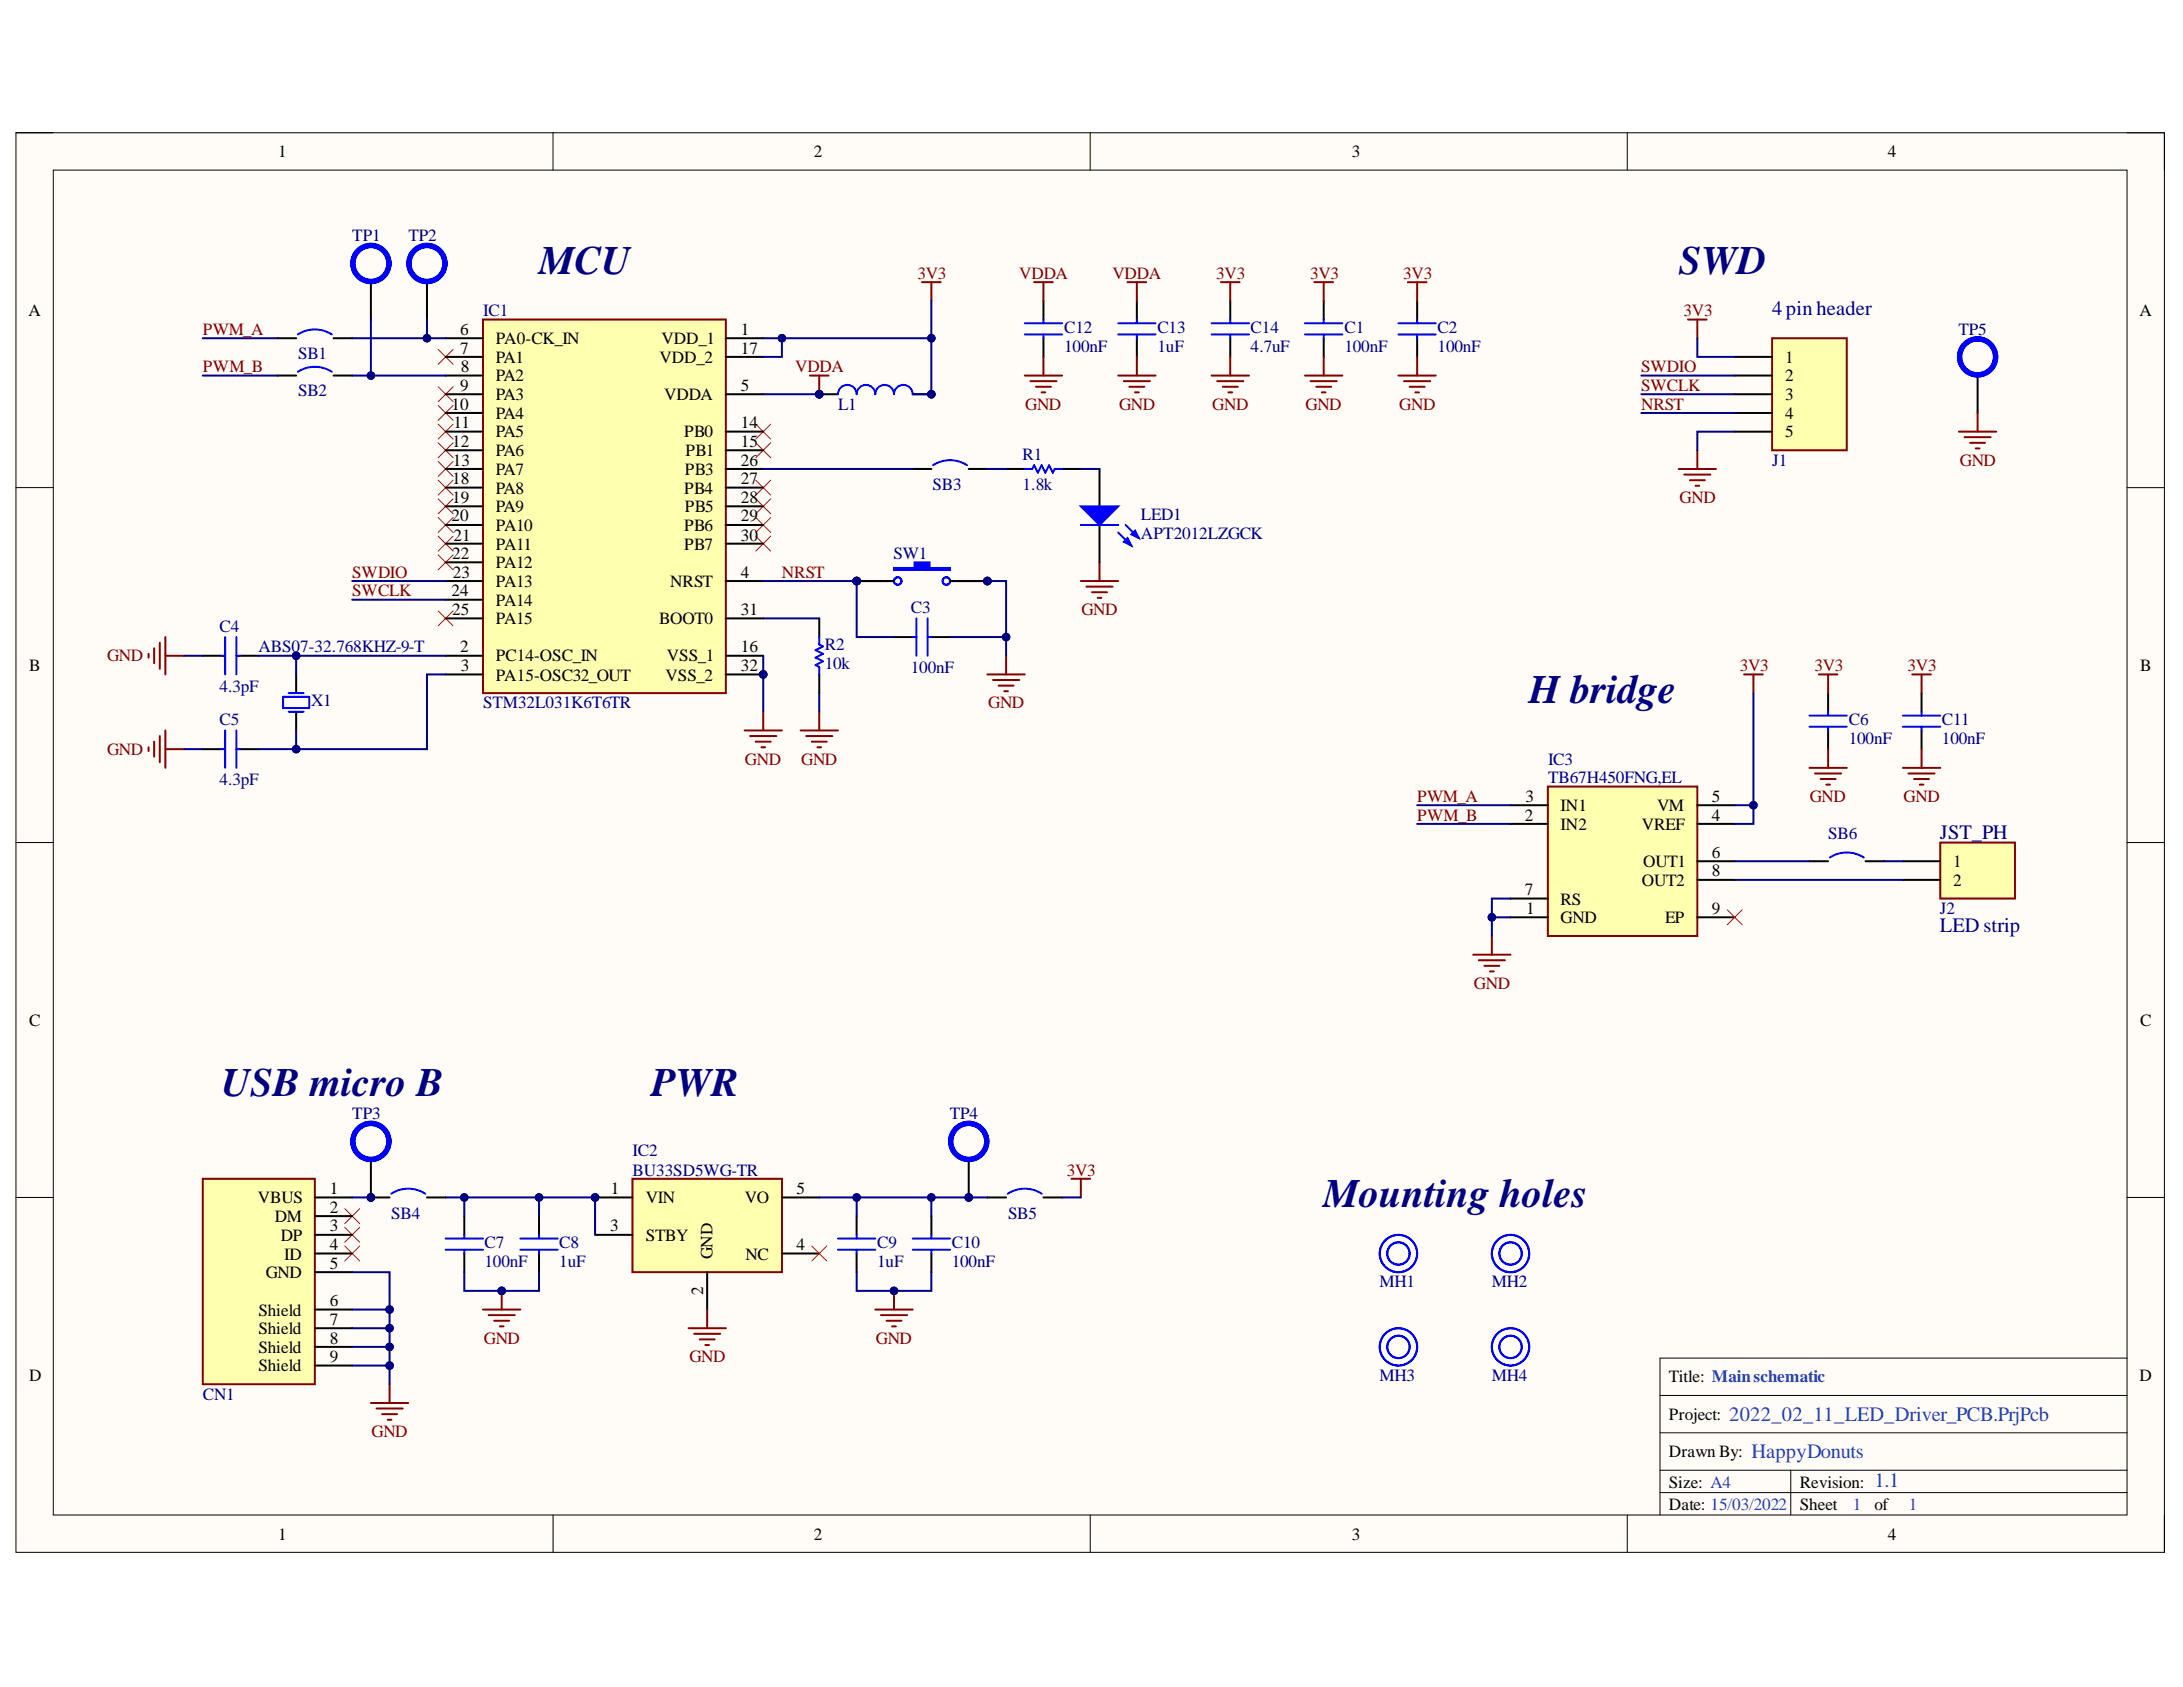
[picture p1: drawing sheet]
<svg xmlns="http://www.w3.org/2000/svg" width="279mm" height="216mm" viewBox="0 0 279 216" stroke-linecap="round" stroke-linejoin="round" font-family="sans-serif">
<defs><g id="words">
<g font-size="5.2" fill="#000080">
<text x="68.9" y="35">MCU</text>
<text x="214.9" y="35">SWD</text>
<text x="195.7" y="90">H bridge</text>
<text x="28.3" y="140.2">USB micro B</text>
<text x="83.3" y="140.2">PWR</text>
<text x="169.4" y="154.5">Mounting holes</text>
</g>
<g font-size="2.6" fill="#000080">
<text x="226.8" y="40.3">4 pin header</text>
<text x="248.3" y="107.3">JST_PH</text>
<text x="248.3" y="119.2">LED strip</text>
</g>
<g font-size="2.6" fill="#15c">
<text x="221.3" y="181.9">2022_02_11_LED_Driver_PCB.PrjPcb</text>
<text x="224.2" y="186.7">HappyDonuts</text>
<text x="239.9" y="190.3">1.1</text>
</g>
<g font-size="2.2">
<text x="35.6" y="20.1">1</text>
<text x="104.1" y="20.1">2</text>
<text x="173" y="20.1">3</text>
<text x="241.6" y="20.1">4</text>
<text x="3.6" y="40.4">A</text>
<text x="273.8" y="40.4">A</text>
<text x="58.9" y="42.9">6</text>
<text x="58.9" y="45.2">7</text>
<text x="59" y="47.6">8</text>
<text x="63.4" y="44.1">PA0-CK_IN</text>
<text x="63.4" y="46.4">PA1</text>
<text x="84.4" y="46.4">VDD_2</text>
<text x="84.7" y="44.1">VDD_1</text>
<text x="94.8" y="42.9">1</text>
<text x="94.8" y="45.2">17</text>
<text x="228.5" y="46.4">1</text>
<text x="57.8" y="52.4">10</text>
<text x="58.9" y="50.1">9</text>
<text x="63.4" y="48.8">PA2</text>
<text x="63.4" y="51.2">PA3</text>
<text x="63.4" y="53.6">PA4</text>
<text x="85" y="51.2">VDDA</text>
<text x="94.8" y="50.1">5</text>
<text x="228.5" y="48.8">2</text>
<text x="228.5" y="51.2">3</text>
<text x="228.5" y="53.6">4</text>
<text x="57.9" y="57.2">12</text>
<text x="58" y="59.6">13</text>
<text x="58" y="54.8">11</text>
<text x="63.4" y="56">PA5</text>
<text x="63.4" y="58.4">PA6</text>
<text x="87.6" y="56">PB0</text>
<text x="87.7" y="58.4">PB1</text>
<text x="94.8" y="54.8">14</text>
<text x="94.8" y="57.2">15</text>
<text x="94.8" y="59.6">26</text>
<text x="228.5" y="56">5</text>
<text x="57.9" y="64.4">19</text>
<text x="57.9" y="62">18</text>
<text x="63.4" y="60.8">PA7</text>
<text x="63.4" y="65.5">PA9</text>
<text x="63.4" y="63.2">PA8</text>
<text x="87.6" y="63.2">PB4</text>
<text x="87.6" y="65.5">PB5</text>
<text x="87.6" y="60.8">PB3</text>
<text x="94.8" y="64.4">28</text>
<text x="94.8" y="62">27</text>
<text x="57.8" y="66.7">20</text>
<text x="57.9" y="71.5">22</text>
<text x="58" y="69.2">21</text>
<text x="63.4" y="70.4">PA11</text>
<text x="63.4" y="68">PA10</text>
<text x="87.6" y="70.4">PB7</text>
<text x="87.6" y="68">PB6</text>
<text x="94.8" y="69.2">30</text>
<text x="94.8" y="66.7">29</text>
<text x="57.8" y="76.3">24</text>
<text x="58" y="73.9">23</text>
<text x="63.4" y="77.6">PA14</text>
<text x="63.4" y="75.1">PA13</text>
<text x="63.4" y="72.7">PA12</text>
<text x="85.8" y="75.1">NRST</text>
<text x="94.8" y="73.9">4</text>
<text x="57.9" y="78.7">25</text>
<text x="58.9" y="83.5">2</text>
<text x="63.4" y="79.9">PA15</text>
<text x="84.3" y="79.9">BOOT0</text>
<text x="94.8" y="83.5">16</text>
<text x="94.8" y="78.7">31</text>
<text x="3.7" y="85.8">B</text>
<text x="59" y="85.8">3</text>
<text x="63.4" y="84.7">PC14-OSC_IN</text>
<text x="63.4" y="87.1">PA15-OSC32_OUT</text>
<text x="85.2" y="87.1">VSS_2</text>
<text x="85.4" y="84.7">VSS_1</text>
<text x="94.8" y="85.8">32</text>
<text x="273.9" y="85.8">B</text>
<text x="195.2" y="105">2</text>
<text x="195.3" y="102.6">3</text>
<text x="199.7" y="106.2">IN2</text>
<text x="199.7" y="103.8">IN1</text>
<text x="210.1" y="106.2">VREF</text>
<text x="212.1" y="103.8">VM</text>
<text x="219.1" y="105">4</text>
<text x="219.1" y="102.6">5</text>
<text x="210.1" y="113.4">OUT2</text>
<text x="210.3" y="111">OUT1</text>
<text x="219.1" y="112.1">8</text>
<text x="219.1" y="109.8">6</text>
<text x="250" y="111">1</text>
<text x="250" y="113.4">2</text>
<text x="195.2" y="114.6">7</text>
<text x="195.3" y="117">1</text>
<text x="199.7" y="118.1">GND</text>
<text x="199.7" y="115.8">RS</text>
<text x="213.1" y="118.1">EP</text>
<text x="219.1" y="117">9</text>
<text x="3.7" y="131.3">C</text>
<text x="273.9" y="131.3">C</text>
<text x="33" y="154">VBUS</text>
<text x="42.2" y="152.8">1</text>
<text x="42.2" y="155.2">2</text>
<text x="78.2" y="152.8">1</text>
<text x="82.7" y="154">VIN</text>
<text x="95.3" y="154">VO</text>
<text x="101.9" y="152.8">5</text>
<text x="35.2" y="156.4">DM</text>
<text x="36" y="158.8">DP</text>
<text x="36.4" y="161.2">ID</text>
<text x="42.2" y="157.6">3</text>
<text x="42.2" y="160">4</text>
<text x="78.1" y="157.6">3</text>
<text x="82.7" y="158.8">STBY</text>
<text x="91.2" y="161.1" transform="rotate(-90 91.2 161.1)">GND</text>
<text x="95.4" y="161.2">NC</text>
<text x="101.9" y="160">4</text>
<text x="34" y="163.6">GND</text>
<text x="42.2" y="167.1">6</text>
<text x="42.2" y="162.4">5</text>
<text x="90" y="165.7" transform="rotate(-90 90 165.7)">2</text>
<text x="33.1" y="173.1">Shield</text>
<text x="33.1" y="170.8">Shield</text>
<text x="33.1" y="168.4">Shield</text>
<text x="42.2" y="171.9">8</text>
<text x="42.2" y="169.6">7</text>
<text x="3.7" y="176.8">D</text>
<text x="33.1" y="175.5">Shield</text>
<text x="42.2" y="174.3">9</text>
<text x="213.6" y="176.9">Title: Mainschematic</text>
<text x="273.8" y="176.8">D</text>
<text x="213.6" y="181.8">Project:</text>
<text x="213.6" y="190.4">Size: A4</text>
<text x="213.6" y="186.5">Drawn By:</text>
<text x="230.4" y="190.4">Revision:</text>
<text x="35.6" y="197.1">1</text>
<text x="104.1" y="197.1">2</text>
<text x="173" y="197.1">3</text>
<text x="213.6" y="193.3">Date: 15/03/2022</text>
<text x="230.4" y="193.3">Sheet</text>
<text x="239.9" y="193.3">of</text>
<text x="241.6" y="197.1">4</text>
</g>
<g font-size="2.2" fill="#000080">
<text x="45.1" y="30.9">TP1</text>
<text x="52.3" y="30.9">TP2</text>
<text x="61.8" y="40.4">IC1</text>
<text x="38.2" y="45.9">SB1</text>
<text x="136.2" y="45">100nF</text>
<text x="136.2" y="42.6">C12</text>
<text x="148.1" y="45">1uF</text>
<text x="148.1" y="42.6">C13</text>
<text x="160.1" y="45">4.7uF</text>
<text x="160.1" y="42.6">C14</text>
<text x="172.1" y="45">100nF</text>
<text x="172.1" y="42.6">C1</text>
<text x="184" y="45">100nF</text>
<text x="184" y="42.6">C2</text>
<text x="250.7" y="42.9">TP5</text>
<text x="38.2" y="50.7">SB2</text>
<text x="107.3" y="52.4">L1</text>
<text x="130.9" y="58.9">R1</text>
<text x="226.8" y="59.6">J1</text>
<text x="119.4" y="62.7">SB3</text>
<text x="130.9" y="62.7">1.8k</text>
<text x="114.4" y="71.5">SW1</text>
<text x="146" y="66.6">LED1</text>
<text x="146" y="68.9">APT2012LZGCK</text>
<text x="28.1" y="80.8">C4</text>
<text x="33.1" y="83.5">ABS07-32.768KHZ-9-T</text>
<text x="105.6" y="83.2">R2</text>
<text x="116.6" y="78.5">C3</text>
<text x="28.1" y="88.5">4.3pF</text>
<text x="105.6" y="85.7">10k</text>
<text x="116.6" y="86.1">100nF</text>
<text x="28.1" y="92.8">C5</text>
<text x="39.8" y="90.4">X1</text>
<text x="61.8" y="90.7">STM32L031K6T6TR</text>
<text x="236.6" y="95.2">100nF</text>
<text x="236.6" y="92.8">C6</text>
<text x="248.6" y="95.2">100nF</text>
<text x="248.6" y="92.8">C11</text>
<text x="28.1" y="100.5">4.3pF</text>
<text x="198.1" y="97.8">IC3</text>
<text x="198.1" y="100.2">TB67H450FNG,EL</text>
<text x="234" y="107.4">SB6</text>
<text x="248.3" y="117">J2</text>
<text x="45.1" y="143.3">TP3</text>
<text x="121.6" y="143.3">TP4</text>
<text x="81" y="148">IC2</text>
<text x="50.1" y="156">SB4</text>
<text x="81" y="150.5">BU33SD5WG-TR</text>
<text x="129" y="156">SB5</text>
<text x="62" y="159.8">C7</text>
<text x="71.6" y="159.8">C8</text>
<text x="112.3" y="159.8">C9</text>
<text x="121.8" y="159.8">C10</text>
<text x="62" y="162.1">100nF</text>
<text x="71.6" y="162.1">1uF</text>
<text x="112.3" y="162.1">1uF</text>
<text x="121.8" y="162.1">100nF</text>
<text x="176.6" y="164.8">MH1</text>
<text x="190.9" y="164.8">MH2</text>
<text x="26" y="179.1">CN1</text>
<text x="176.6" y="176.8">MH3</text>
<text x="190.9" y="176.8">MH4</text>
</g>
<g font-size="2.2" fill="#800000">
<text x="117.4" y="35.7">3V3</text>
<text x="130.5" y="35.7">VDDA</text>
<text x="142.4" y="35.7">VDDA</text>
<text x="155.7" y="35.7">3V3</text>
<text x="167.7" y="35.7">3V3</text>
<text x="179.6" y="35.7">3V3</text>
<text x="215.5" y="40.4">3V3</text>
<text x="26" y="47.6">PWM_B</text>
<text x="26" y="42.9">PWM_A</text>
<text x="101.8" y="47.6">VDDA</text>
<text x="210.1" y="47.6">SWDIO</text>
<text x="131.2" y="52.4">GND</text>
<text x="143.2" y="52.4">GND</text>
<text x="155.2" y="52.4">GND</text>
<text x="167.1" y="52.4">GND</text>
<text x="179.1" y="52.4">GND</text>
<text x="210.1" y="50.1">SWCLK</text>
<text x="210.1" y="52.4">NRST</text>
<text x="250.8" y="59.6">GND</text>
<text x="215" y="64.4">GND</text>
<text x="45.1" y="73.9">SWDIO</text>
<text x="45.1" y="76.3">SWCLK</text>
<text x="100.1" y="73.9">NRST</text>
<text x="138.4" y="78.7">GND</text>
<text x="13.7" y="84.7">GND</text>
<text x="222.7" y="85.8">3V3</text>
<text x="232.2" y="85.8">3V3</text>
<text x="244.2" y="85.8">3V3</text>
<text x="126.5" y="90.7">GND</text>
<text x="13.7" y="96.7">GND</text>
<text x="95.3" y="97.8">GND</text>
<text x="102.5" y="97.8">GND</text>
<text x="181.4" y="102.6">PWM_A</text>
<text x="181.4" y="105">PWM_B</text>
<text x="231.6" y="102.6">GND</text>
<text x="243.6" y="102.6">GND</text>
<text x="188.7" y="126.5">GND</text>
<text x="136.5" y="150.5">3V3</text>
<text x="61.9" y="171.9">GND</text>
<text x="112.1" y="171.9">GND</text>
<text x="88.2" y="174.3">GND</text>
<text x="47.5" y="183.9">GND</text>
</g>
<g font-size="2.2" fill="#15c">
<text x="237.1" y="193.3">1</text>
<text x="244.3" y="193.3">1</text>
</g>
</g></defs>
<path d="M2 17h275v181.7h-275z" fill-rule="evenodd" fill="#fffcf8"/>
<path d="M2 17h275v181.7h-275z" fill="none" stroke="#000" stroke-width=".13"/>
<path d="M6.8 21.8h265.4v172.1h-265.4z" fill-rule="evenodd" fill="#fffcf8"/>
<g fill="none" stroke="#000" stroke-width=".13">
<path d="M2 17h4.8M70.8 17v4.8M139.5 17v4.8M208.3 17v4.8M272.2 17h4.8v4.8M6.8 21.8h265.4v172.1h-265.4zM2 62.4h4.8M272.2 62.4h4.8M2 107.8h4.8M272.2 107.8h4.8M2 153.2h4.8M272.2 153.2h4.8"/>
<path d="M212.5 178.6h59.7M272.2 173.8h-59.7v20.1M70.8 193.9v4.8M139.5 193.9v4.8M208.3 193.9v4.8M212.5 188.2h59.7M212.5 191h59.7M212.5 183.4h59.7M229.2 188.2v5.7M277 193.9v4.8"/>
</g>
<path d="M118 36.1h2.4M119.2 36.1v2.4" fill="none" stroke="#800000" stroke-width=".25"/>
<circle cx="76.2" cy="153.3" r=".48" fill="#000080"/>
<circle cx="76.2" cy="153.3" r=".48" fill="none" stroke="#000080" stroke-width=".13"/>
<path d="M80.9 150.9h19.2v11.9h-19.2z" fill-rule="evenodd" fill="#ffffb0"/>
<path d="M80.9 150.9h19.2v11.9h-19.2z" fill="none" stroke="#800000" stroke-width=".25"/>
<path d="M76.2 153.2h4.7" fill="none" stroke="#000" stroke-width=".25"/>
<circle cx="76.2" cy="153.3" r=".48" fill="#000080"/>
<circle cx="76.2" cy="153.3" r=".48" fill="none" stroke="#000080" stroke-width=".13"/>
<path d="M140.7 60v4.8M140.7 67.2v4.8M76.2 158h4.7M100.1 153.2h4.8M90.5 162.8v4.8M100.1 160.4h4.8" fill="none" stroke="#000" stroke-width=".25"/>
<g fill="none" stroke="#f00" stroke-width=".13">
<path d="M56.1 44.7l1.9 1.9M56.1 49.5l1.9 1.9M56.1 51.9l1.9 1.9M56.1 54.3l1.9 1.9M56.1 56.7l1.9 1.9M56.1 59.1l1.9 1.9M58 44.7l-1.9 1.9M58 49.5l-1.9 1.9M58 51.9l-1.9 1.9M58 54.3l-1.9 1.9M58 56.7l-1.9 1.9M58 59.1l-1.9 1.9"/>
<path d="M96.7 56.7l1.9 1.9M96.7 54.3l1.9 1.9M98.6 56.7l-1.9 1.9M98.6 54.3l-1.9 1.9M56.1 61.5l1.9 1.9M56.1 63.8l1.9 2M56.1 66.2l1.9 1.9M56.1 68.6l1.9 1.9M56.1 71l1.9 1.9M56.1 78.2l1.9 1.9M58 61.5l-1.9 1.9M58 63.8l-1.9 2"/>
<path d="M58 66.2l-1.9 1.9M58 68.6l-1.9 1.9M58 71l-1.9 1.9M58 78.2l-1.9 1.9M96.7 68.6l1.9 1.9M96.7 66.2l1.9 1.9M96.7 63.8l1.9 2M96.7 61.5l1.9 1.9M98.6 68.6l-1.9 1.9M98.6 66.2l-1.9 1.9M98.6 63.8l-1.9 2M98.6 61.5l-1.9 1.9"/>
<path d="M103.9 159.5l1.9 1.9M105.8 159.5l-1.9 1.9"/>
</g>
<g fill="none" stroke="#800000" stroke-width=".25">
<path d="M138.3 74.4h4.8M139 75.1h3.4M139.8 75.8h1.9M140.5 76.5h.5M140.7 72v2.4M95.3 93.5h4.8M96 94.2h3.4M96.7 94.9h1.9M97.4 95.6h.5M97.7 91.1v2.4M137.1 150.9h2.4M138.3 150.9v2.3"/>
<path d="M88.1 170h4.8M88.8 170.7h3.4M89.6 171.4h1.9M90.3 172.1h.4M90.5 167.6v2.4"/>
</g>
<path d="M138.3 64.8h4.8l-2.4 2.4z" fill="#00f"/>
<path d="M138.3 64.8h4.8l-2.4 2.4zM143.1 68.1l1.7 1.7M144.1 67.2l1.6 1.7" fill="none" stroke="#00f" stroke-width=".25"/>
<path d="M144.3 68.9l.5 .9-1-.5z" fill="#00f"/>
<path d="M144.3 68.9l.5 .9-1-.5z" fill="none" stroke="#00f" stroke-width=".25"/>
<path d="M144.8 68.4l.5-.5 .4 1z" fill="#00f"/>
<path d="M138.3 67.2h4.8M144.8 68.4l.5-.5 .4 1z" fill="none" stroke="#00f" stroke-width=".25"/>
<circle cx="104.9" cy="50.5" r=".48" fill="#000080"/>
<circle cx="104.9" cy="50.5" r=".48" fill="none" stroke="#000080" stroke-width=".13"/>
<circle cx="119.2" cy="50.5" r=".48" fill="#000080"/>
<circle cx="119.2" cy="50.5" r=".48" fill="none" stroke="#000080" stroke-width=".13"/>
<path d="M104.9 50.5h2.4" fill="none" stroke="#000" stroke-width=".25"/>
<circle cx="104.9" cy="50.5" r=".48" fill="#000080"/>
<circle cx="104.9" cy="50.5" r=".48" fill="none" stroke="#000080" stroke-width=".13"/>
<path d="M116.8 50.5h2.4" fill="none" stroke="#000" stroke-width=".25"/>
<circle cx="119.2" cy="50.5" r=".48" fill="#000080"/>
<circle cx="119.2" cy="50.5" r=".48" fill="none" stroke="#000080" stroke-width=".13"/>
<path d="M107.3 50.5a1.19 1.19 0 0 1 1.1-1.2 1.19 1.19 0 0 1 1.2 1.2 1.19 1.19 0 0 1 1.2-1.2 1.19 1.19 0 0 1 1.2 1.2 1.19 1.19 0 0 1 1.2-1.2 1.19 1.19 0 0 1 1.2 1.2 1.2 1.2 0 0 1 1.2-1.2 1.2 1.2 0 0 1 1.2 1.2" fill="none" stroke="#00f" stroke-width=".25"/>
<circle cx="109.6" cy="74.4" r=".48" fill="#000080"/>
<circle cx="109.6" cy="74.4" r=".48" fill="none" stroke="#000080" stroke-width=".13"/>
<circle cx="109.6" cy="74.4" r=".48" fill="#000080"/>
<circle cx="109.6" cy="74.4" r=".48" fill="none" stroke="#000080" stroke-width=".13"/>
<circle cx="126.4" cy="74.4" r=".48" fill="#000080"/>
<circle cx="126.4" cy="74.4" r=".48" fill="none" stroke="#000080" stroke-width=".13"/>
<circle cx="126.4" cy="74.4" r=".48" fill="#000080"/>
<circle cx="126.4" cy="74.4" r=".48" fill="none" stroke="#000080" stroke-width=".13"/>
<path d="M109.6 74.4h4.8" fill="none" stroke="#000" stroke-width=".25"/>
<circle cx="109.6" cy="74.4" r=".48" fill="#000080"/>
<circle cx="109.6" cy="74.4" r=".48" fill="none" stroke="#000080" stroke-width=".13"/>
<path d="M114.4 72.7h2.7v-.7h1.9v.7h2.6v.2h-7.2z" fill-rule="evenodd" fill="#00f"/>
<g fill="none" stroke="#00f" stroke-width=".25">
<path d="M114.4 72.7h2.7v-.7h1.9v.7h2.6v.2h-7.2z"/>
<circle cx="114.9" cy="74.4" r=".48"/>
<circle cx="121.1" cy="74.4" r=".48"/>
</g>
<path d="M109.6 74.4h4.8" fill="none" stroke="#000" stroke-width=".25"/>
<circle cx="109.6" cy="74.4" r=".48" fill="#000080"/>
<circle cx="109.6" cy="74.4" r=".48" fill="none" stroke="#000080" stroke-width=".13"/>
<path d="M121.6 74.4h4.8" fill="none" stroke="#000" stroke-width=".25"/>
<circle cx="126.4" cy="74.4" r=".48" fill="#000080"/>
<circle cx="126.4" cy="74.4" r=".48" fill="none" stroke="#000080" stroke-width=".13"/>
<path d="M121.6 74.4h4.8" fill="none" stroke="#000" stroke-width=".25"/>
<circle cx="126.4" cy="74.4" r=".48" fill="#000080"/>
<circle cx="126.4" cy="74.4" r=".48" fill="none" stroke="#000080" stroke-width=".13"/>
<path d="M198.1 100.7h19.1v19.1h-19.1z" fill-rule="evenodd" fill="#ffffb0"/>
<g fill="none" stroke="#800000" stroke-width=".25">
<path d="M19 83.7v.5M19 95.6v.5M19.7 83v1.9M19.7 94.9v1.9M20.5 82.2v3.4M20.5 94.2v3.3M21.2 81.5v4.8M21.2 93.5v4.8M21.2 83.9h2.4M21.2 95.9h2.4M102.5 93.5h4.8M103.2 94.2h3.3"/>
<path d="M103.9 94.9h1.9M104.6 95.6h.5M104.9 91.1v2.4M126.4 86.3h4.8M127.1 87h3.3M127.8 87.7h1.9M128.5 88.5h.5M128.8 83.9v2.4M198.1 100.7h19.1v19.1h-19.1zM61.8 167.6h4.8M62.5 168.3h3.4M63.3 169h1.9"/>
<path d="M64 169.7h.4M64.2 165.2v2.4"/>
</g>
<g fill="none" stroke="#000" stroke-width=".25">
<path d="M104.9 79.1v2.4M116.8 60h2.4M124 60h2.4M128.8 60h2.4M135.9 60h2.4M26 83.9h2.3M26 95.9h2.3M30.7 83.9h2.4M30.7 95.9h2.4M37.9 86.3v2.4M37.9 91.1v2.4M104.9 86.3v2.4"/>
<path d="M114.4 81.5h2.4M119.2 81.5h2.4M193.3 117.4h4.8M193.3 105.4h4.8M193.3 103.1h4.8M193.3 115h4.8M217.2 117.4h4.8M217.2 105.4h4.8M217.2 103.1h4.8M217.2 112.6h4.8M217.2 110.2h4.8"/>
</g>
<g fill="none" stroke="#00f" stroke-width=".25">
<path d="M119.4 59.5a4 4 0 0 1 4.4 0M117.3 79.1v4.8M118.7 79.1v4.8M131.2 60h.9l.3-.5 .4 1 .5-1 .5 1 .5-1 .4 1 .3-.5h.9M28.3 83.9h.5M28.3 95.9h.5M28.8 81.5v4.8M28.8 93.5v4.8M30.3 81.5v4.8M30.3 93.5v4.8M30.3 83.9h.4M30.3 95.9h.4"/>
<path d="M36.2 89.2h3.4v1.4h-3.4zM36.9 88.7h2M36.9 91.1h2M104.9 81.5v1l.4 .2-.9 .5 .9 .5-.9 .5 .9 .4-.9 .5 .5 .3v.9M116.8 81.5h.5M118.7 81.5h.5"/>
</g>
<circle cx="64.2" cy="165.2" r=".48" fill="#000080"/>
<circle cx="64.2" cy="165.2" r=".48" fill="none" stroke="#000080" stroke-width=".13"/>
<path d="M112 167.6h4.8M112.7 168.3h3.4M113.5 169h1.9M114.2 169.7h.5M114.4 165.2v2.4" fill="none" stroke="#800000" stroke-width=".25"/>
<circle cx="114.4" cy="165.2" r=".48" fill="#000080"/>
<circle cx="114.4" cy="165.2" r=".48" fill="none" stroke="#000080" stroke-width=".13"/>
<path d="M59.4 155.6v2.4M69 155.6v2.4M109.6 155.6v2.4M119.2 155.6v2.4M59.4 160.4v2.4M69 160.4v2.4M109.6 160.4v2.4M119.2 160.4v2.4" fill="none" stroke="#000" stroke-width=".25"/>
<g fill="none" stroke="#00f" stroke-width=".25">
<path d="M57 159.9h4.8M57 158.5h4.8M59.4 158v.5M59.4 159.9v.5M66.6 159.9h4.8M66.6 158.5h4.8M69 158v.5M69 159.9v.5M107.3 159.9h4.7M107.3 158.5h4.7M109.6 158v.5M109.6 159.9v.5"/>
<path d="M116.8 159.9h4.8M116.8 158.5h4.8M119.2 158v.5M119.2 159.9v.5"/>
</g>
<path d="M47.5 179.6h4.8M49.9 177.2v2.4M48.2 180.3h3.3M48.9 181h1.9M49.6 181.7h.5" fill="none" stroke="#800000" stroke-width=".25"/>
<path d="M44.1 154.7l1.9 1.9M44.1 157.1l1.9 1.9M44.1 159.5l1.9 1.9M46 154.7l-1.9 1.9M46 157.1l-1.9 1.9M46 159.5l-1.9 1.9" fill="none" stroke="#f00" stroke-width=".13"/>
<circle cx="47.5" cy="153.3" r=".48" fill="#000080"/>
<circle cx="47.5" cy="153.3" r=".48" fill="none" stroke="#000080" stroke-width=".13"/>
<path d="M47.5 153.2h2.4" fill="none" stroke="#000" stroke-width=".25"/>
<circle cx="47.5" cy="153.3" r=".48" fill="#000080"/>
<circle cx="47.5" cy="153.3" r=".48" fill="none" stroke="#000080" stroke-width=".13"/>
<path d="M169.4 38.5v2.4M35.5 48.1h2.4M35.5 43.3h2.4M42.7 48.1h2.4M42.7 43.3h2.4M169.4 43.3v2.4M234 88.7v2.4M234 93.5v2.4M54.6 153.2h2.4M126.4 153.2h2.4M133.6 153.2h2.3" fill="none" stroke="#000" stroke-width=".25"/>
<path d="M38.1 47.6a4 4 0 0 1 4.4 0M38.1 42.8a4 4 0 0 1 4.4 0M167 42.8h4.8M167 41.4h4.8M169.4 40.9v.5M169.4 42.8v.5M231.6 93h4.8M231.6 91.6h4.8M234 91.1v.5M234 93v.5M50.1 152.8a4 4 0 0 1 4.3 0M129 152.8a4 4 0 0 1 4.3 0" fill="none" stroke="#00f" stroke-width=".25"/>
<g fill="none" stroke="#800000" stroke-width=".25">
<path d="M168.2 36.1h2.4M169.4 36.1v2.4M167 48.1h4.8M167.7 48.8h3.4M168.5 49.5h1.9M169.2 50.2h.5M169.4 45.7v2.4M216 40.9h2.4M217.2 40.9v2.4M217.2 57.6v2.4M214.8 60h4.8M215.6 60.7h3.3"/>
<path d="M216.3 61.5h1.9M217 62.2h.5M223.2 86.3h2.4M224.4 86.3v2.4M231.6 98.3h4.8M232.3 99h3.4M232.8 86.3h2.4M233 99.7h1.9M234 86.3v2.4M234 95.9v2.4M190.9 119.8v2.4M233.7 100.4h.5"/>
<path d="M188.5 122.2h4.8M189.3 122.9h3.3M190 123.6h1.9M190.7 124.3h.5"/>
</g>
<path d="M248.3 107.8h9.6v7.2h-9.6z" fill-rule="evenodd" fill="#ffffb0"/>
<path d="M248.3 107.8h9.6v7.2h-9.6z" fill="none" stroke="#800000" stroke-width=".25"/>
<path d="M243.5 110.2h4.8M243.5 112.6h4.8" fill="none" stroke="#000" stroke-width=".25"/>
<circle cx="124" cy="153.3" r=".48" fill="#000080"/>
<circle cx="124" cy="153.3" r=".48" fill="none" stroke="#000080" stroke-width=".13"/>
<path d="M124 148.5v4.7" fill="none" stroke="#000" stroke-width=".25"/>
<circle cx="124" cy="153.3" r=".48" fill="#000080"/>
<circle cx="124" cy="153.3" r=".48" fill="none" stroke="#000080" stroke-width=".13"/>
<circle cx="124" cy="146.1" r="2.31" fill="none" stroke="#00f" stroke-width=".68"/>
<circle cx="47.5" cy="153.3" r=".48" fill="#000080"/>
<circle cx="47.5" cy="153.3" r=".48" fill="none" stroke="#000080" stroke-width=".13"/>
<path d="M47.5 148.5v4.7" fill="none" stroke="#000" stroke-width=".25"/>
<circle cx="47.5" cy="153.3" r=".48" fill="#000080"/>
<circle cx="47.5" cy="153.3" r=".48" fill="none" stroke="#000080" stroke-width=".13"/>
<g fill="none" stroke="#00f" stroke-width=".68">
<circle cx="47.5" cy="33.7" r="2.31"/>
<circle cx="54.6" cy="33.7" r="2.31"/>
<circle cx="253.1" cy="45.7" r="2.31"/>
<circle cx="47.5" cy="146.1" r="2.31"/>
</g>
<path d="M47.5 36.1v4.8M54.6 36.1v4.8M181.4 38.5v2.4M181.4 43.3v2.4M253.1 48.1v4.8" fill="none" stroke="#000" stroke-width=".25"/>
<path d="M180.2 36.1h2.4M181.4 36.1v2.4M179 48.1h4.8M179.7 48.8h3.4M180.4 49.5h1.9M181.1 50.2h.5M181.4 45.7v2.4M250.7 55.2h4.8M251.4 56h3.4M252.2 56.7h1.9M252.9 57.4h.5M253.1 52.9v2.3" fill="none" stroke="#800000" stroke-width=".25"/>
<g fill="none" stroke="#00f" stroke-width=".25">
<path d="M179 42.8h4.8M179 41.4h4.8M181.4 40.9v.5M181.4 42.8v.5"/>
<circle cx="179" cy="160.4" r="2.39"/>
<circle cx="179" cy="172.4" r="2.39"/>
<circle cx="179" cy="172.4" r="1.43"/>
<circle cx="179" cy="160.4" r="1.43"/>
<circle cx="193.3" cy="172.4" r="2.39"/>
<circle cx="193.3" cy="160.4" r="2.39"/>
<circle cx="193.3" cy="160.4" r="1.43"/>
<circle cx="193.3" cy="172.4" r="1.43"/>
</g>
<path d="M26 150.9h14.3v26.3h-14.3z" fill-rule="evenodd" fill="#ffffb0"/>
<g fill="none" stroke="#800000" stroke-width=".25">
<path d="M132.4 36.1h2.3M133.6 36.1v2.4M103.7 48.1h2.4M104.9 48.1v2.4M131.2 48.1h4.7M131.9 48.8h3.3M132.6 49.5h1.9M133.3 50.2h.5M133.6 45.7v2.4M243.5 98.3h4.8M244.3 99h3.3M244.7 86.3h2.4"/>
<path d="M245 99.7h1.9M245.9 86.3v2.4M245.9 95.9v2.4M245.7 100.4h.5M26 150.9h14.3v26.3h-14.3z"/>
</g>
<g fill="none" stroke="#000" stroke-width=".25">
<path d="M133.6 38.5v2.4M133.6 43.3v2.4M245.9 88.7v2.4M245.9 93.5v2.4M40.3 153.2h4.8M40.3 155.6h4.8M40.3 158h4.8M40.3 160.4h4.8M40.3 172.4h4.8M40.3 170h4.8M40.3 167.6h4.8M40.3 162.8h4.8"/>
<path d="M40.3 174.8h4.8"/>
</g>
<path d="M221.1 116.4l1.9 1.9M223 116.4l-1.9 1.9" fill="none" stroke="#f00" stroke-width=".13"/>
<path d="M131.2 42.8h4.7M131.2 41.4h4.7M133.6 40.9v.5M133.6 42.8v.5M243.5 93h4.8M243.5 91.6h4.8M245.9 91.1v.5M245.9 93v.5" fill="none" stroke="#00f" stroke-width=".25"/>
<circle cx="104.9" cy="50.5" r=".48" fill="#000080"/>
<circle cx="104.9" cy="50.5" r=".48" fill="none" stroke="#000080" stroke-width=".13"/>
<path d="M145.5 38.5v2.4M157.5 38.5v2.4M145.5 43.3v2.4M157.5 43.3v2.4M231.6 110.2h2.4M238.8 110.2h2.3" fill="none" stroke="#000" stroke-width=".25"/>
<path d="M143.1 42.8h4.8M143.1 41.4h4.8M145.5 40.9v.5M145.5 42.8v.5M155.1 42.8h4.8M155.1 41.4h4.8M157.5 40.9v.5M157.5 42.8v.5M234.2 109.7a4 4 0 0 1 4.3 0" fill="none" stroke="#00f" stroke-width=".25"/>
<g fill="none" stroke="#800000" stroke-width=".25">
<path d="M144.3 36.1h2.4M145.5 36.1v2.4M156.3 36.1h2.4M157.5 36.1v2.4M143.1 48.1h4.8M143.8 48.8h3.4M144.5 49.5h2M145.3 50.2h.4M145.5 45.7v2.4M155.1 48.1h4.8M155.8 48.8h3.3M156.5 49.5h1.9"/>
<path d="M157.2 50.2h.5M157.5 45.7v2.4"/>
</g>
<path d="M226.8 43.3h9.6v14.3h-9.6z" fill-rule="evenodd" fill="#ffffb0"/>
<path d="M226.8 43.3h9.6v14.3h-9.6z" fill="none" stroke="#800000" stroke-width=".25"/>
<path d="M222 45.7h4.8M222 48.1h4.8M222 50.5h4.8M222 52.9h4.8M222 55.2h4.8" fill="none" stroke="#000" stroke-width=".25"/>
<circle cx="97.7" cy="86.3" r=".48" fill="#000080"/>
<circle cx="97.7" cy="86.3" r=".48" fill="none" stroke="#000080" stroke-width=".13"/>
<path d="M61.8 40.9h31.1v47.8h-31.1z" fill-rule="evenodd" fill="#ffffb0"/>
<path d="M61.8 40.9h31.1v47.8h-31.1z" fill="none" stroke="#800000" stroke-width=".25"/>
<g fill="none" stroke="#000" stroke-width=".25">
<path d="M57 43.3h4.8M57 50.5h4.8M57 45.7h4.8M57 48.1h4.8M57 52.8h4.8M57 55.2h4.8M57 57.6h4.8M92.9 43.3h4.8M92.9 50.5h4.8M92.9 45.7h4.8M92.9 55.2h4.8M92.9 57.6h4.8"/>
<path d="M57 74.4h4.8M57 60h4.8M57 76.8h4.8M57 72h4.8M57 69.6h4.8M57 67.2h4.8M57 64.8h4.8M57 62.4h4.8M92.9 74.4h4.8M57 83.9h4.8M57 86.3h4.8M92.9 83.9h4.8"/>
<path d="M92.9 86.3h4.8"/>
</g>
<circle cx="97.7" cy="86.3" r=".48" fill="#000080"/>
<circle cx="97.7" cy="86.3" r=".48" fill="none" stroke="#000080" stroke-width=".13"/>
<path d="M57 79.1h4.8M92.9 79.1h4.8M92.9 69.6h4.8M92.9 67.2h4.8M92.9 64.8h4.8M92.9 62.4h4.8M92.9 60h4.8" fill="none" stroke="#000" stroke-width=".25"/>
<path d="M97.7 83.9v7.2" fill="none" stroke="#000080" stroke-width=".25"/>
<circle cx="97.7" cy="86.3" r=".48" fill="#000080"/>
<circle cx="97.7" cy="86.3" r=".48" fill="none" stroke="#000080" stroke-width=".13"/>
<path d="M97.7 43.3h2.4" fill="none" stroke="#000080" stroke-width=".25"/>
<circle cx="100.1" cy="43.3" r=".48" fill="#000080"/>
<circle cx="100.1" cy="43.3" r=".48" fill="none" stroke="#000080" stroke-width=".13"/>
<path d="M23.6 83.9h2.4M23.6 95.9h2.4M37.9 93.5v2.4h-4.8" fill="none" stroke="#000080" stroke-width=".25"/>
<circle cx="37.9" cy="95.9" r=".48" fill="#000080"/>
<circle cx="37.9" cy="95.9" r=".48" fill="none" stroke="#000080" stroke-width=".13"/>
<path d="M33.1 83.9h4.8v2.4" fill="none" stroke="#000080" stroke-width=".25"/>
<circle cx="37.9" cy="83.9" r=".48" fill="#000080"/>
<circle cx="37.9" cy="83.9" r=".48" fill="none" stroke="#000080" stroke-width=".13"/>
<path d="M37.9 83.9h19.1" fill="none" stroke="#000080" stroke-width=".25"/>
<circle cx="37.9" cy="83.9" r=".48" fill="#000080"/>
<circle cx="37.9" cy="83.9" r=".48" fill="none" stroke="#000080" stroke-width=".13"/>
<path d="M57 86.3h-2.4v9.6h-16.7" fill="none" stroke="#000080" stroke-width=".25"/>
<circle cx="37.9" cy="95.9" r=".48" fill="#000080"/>
<circle cx="37.9" cy="95.9" r=".48" fill="none" stroke="#000080" stroke-width=".13"/>
<path d="M100.1 74.4h9.5" fill="none" stroke="#000080" stroke-width=".25"/>
<circle cx="109.6" cy="74.4" r=".48" fill="#000080"/>
<circle cx="109.6" cy="74.4" r=".48" fill="none" stroke="#000080" stroke-width=".13"/>
<path d="M109.6 74.4v7.1h4.8" fill="none" stroke="#000080" stroke-width=".25"/>
<circle cx="109.6" cy="74.4" r=".48" fill="#000080"/>
<circle cx="109.6" cy="74.4" r=".48" fill="none" stroke="#000080" stroke-width=".13"/>
<path d="M121.6 81.5h7.2" fill="none" stroke="#000080" stroke-width=".25"/>
<circle cx="128.8" cy="81.5" r=".48" fill="#000080"/>
<circle cx="128.8" cy="81.5" r=".48" fill="none" stroke="#000080" stroke-width=".13"/>
<path d="M97.7 79.1h7.2M97.7 60h19.1M126.4 60h2.4M138.3 60h2.4M104.9 88.7v2.4M69 155.6v-2.4h7.2v4.8" fill="none" stroke="#000080" stroke-width=".25"/>
<circle cx="76.2" cy="153.3" r=".48" fill="#000080"/>
<circle cx="76.2" cy="153.3" r=".48" fill="none" stroke="#000080" stroke-width=".13"/>
<circle cx="69" cy="153.3" r=".48" fill="#000080"/>
<circle cx="69" cy="153.3" r=".48" fill="none" stroke="#000080" stroke-width=".13"/>
<path d="M109.6 162.8v2.4h9.6v-2.4" fill="none" stroke="#000080" stroke-width=".25"/>
<circle cx="114.4" cy="165.2" r=".48" fill="#000080"/>
<circle cx="114.4" cy="165.2" r=".48" fill="none" stroke="#000080" stroke-width=".13"/>
<path d="M59.4 162.8v2.4h4.8" fill="none" stroke="#000080" stroke-width=".25"/>
<circle cx="64.2" cy="165.2" r=".48" fill="#000080"/>
<circle cx="64.2" cy="165.2" r=".48" fill="none" stroke="#000080" stroke-width=".13"/>
<path d="M69 162.8v2.4h-4.8" fill="none" stroke="#000080" stroke-width=".25"/>
<circle cx="64.2" cy="165.2" r=".48" fill="#000080"/>
<circle cx="64.2" cy="165.2" r=".48" fill="none" stroke="#000080" stroke-width=".13"/>
<path d="M69 153.2h-9.6v2.4" fill="none" stroke="#000080" stroke-width=".25"/>
<circle cx="59.4" cy="153.3" r=".48" fill="#000080"/>
<circle cx="59.4" cy="153.3" r=".48" fill="none" stroke="#000080" stroke-width=".13"/>
<circle cx="69" cy="153.3" r=".48" fill="#000080"/>
<circle cx="69" cy="153.3" r=".48" fill="none" stroke="#000080" stroke-width=".13"/>
<path d="M45.1 174.8h4.8" fill="none" stroke="#000080" stroke-width=".25"/>
<circle cx="49.9" cy="174.8" r=".48" fill="#000080"/>
<circle cx="49.9" cy="174.8" r=".48" fill="none" stroke="#000080" stroke-width=".13"/>
<path d="M45.1 172.4h4.8" fill="none" stroke="#000080" stroke-width=".25"/>
<circle cx="49.9" cy="172.4" r=".48" fill="#000080"/>
<circle cx="49.9" cy="172.4" r=".48" fill="none" stroke="#000080" stroke-width=".13"/>
<path d="M45.1 170h4.8" fill="none" stroke="#000080" stroke-width=".25"/>
<circle cx="49.9" cy="170" r=".48" fill="#000080"/>
<circle cx="49.9" cy="170" r=".48" fill="none" stroke="#000080" stroke-width=".13"/>
<path d="M45.1 167.6h4.8" fill="none" stroke="#000080" stroke-width=".25"/>
<circle cx="49.9" cy="167.6" r=".48" fill="#000080"/>
<circle cx="49.9" cy="167.6" r=".48" fill="none" stroke="#000080" stroke-width=".13"/>
<path d="M45.1 153.2h2.4" fill="none" stroke="#000080" stroke-width=".25"/>
<circle cx="47.5" cy="153.3" r=".48" fill="#000080"/>
<circle cx="47.5" cy="153.3" r=".48" fill="none" stroke="#000080" stroke-width=".13"/>
<path d="M57 153.2h2.4" fill="none" stroke="#000080" stroke-width=".25"/>
<circle cx="59.4" cy="153.3" r=".48" fill="#000080"/>
<circle cx="59.4" cy="153.3" r=".48" fill="none" stroke="#000080" stroke-width=".13"/>
<path d="M104.9 153.2h4.7v2.4M135.9 153.2h2.4" fill="none" stroke="#000080" stroke-width=".25"/>
<circle cx="109.6" cy="153.3" r=".48" fill="#000080"/>
<circle cx="109.6" cy="153.3" r=".48" fill="none" stroke="#000080" stroke-width=".13"/>
<path d="M109.6 153.2h9.6v2.4" fill="none" stroke="#000080" stroke-width=".25"/>
<circle cx="109.6" cy="153.3" r=".48" fill="#000080"/>
<circle cx="109.6" cy="153.3" r=".48" fill="none" stroke="#000080" stroke-width=".13"/>
<circle cx="119.2" cy="153.3" r=".48" fill="#000080"/>
<circle cx="119.2" cy="153.3" r=".48" fill="none" stroke="#000080" stroke-width=".13"/>
<path d="M190.9 117.4h2.4" fill="none" stroke="#000080" stroke-width=".25"/>
<circle cx="190.9" cy="117.4" r=".48" fill="#000080"/>
<circle cx="190.9" cy="117.4" r=".48" fill="none" stroke="#000080" stroke-width=".13"/>
<path d="M222 103.1h2.4" fill="none" stroke="#000080" stroke-width=".25"/>
<circle cx="224.4" cy="103.1" r=".48" fill="#000080"/>
<circle cx="224.4" cy="103.1" r=".48" fill="none" stroke="#000080" stroke-width=".13"/>
<path d="M119.2 43.3h-19.1v2.4h-2.4M45.1 74.4h11.9M45.1 76.8h11.9M181.4 103.1h11.9M181.4 105.4h11.9M222 112.6h21.5" fill="none" stroke="#000080" stroke-width=".25"/>
<circle cx="100.1" cy="43.3" r=".48" fill="#000080"/>
<circle cx="100.1" cy="43.3" r=".48" fill="none" stroke="#000080" stroke-width=".13"/>
<circle cx="119.2" cy="43.3" r=".48" fill="#000080"/>
<circle cx="119.2" cy="43.3" r=".48" fill="none" stroke="#000080" stroke-width=".13"/>
<path d="M26 48.1h9.5M26 43.3h9.5M210.1 48.1h11.9M210.1 50.5h11.9M217.2 43.3v2.4h4.8M45.1 162.8h4.8v14.4" fill="none" stroke="#000080" stroke-width=".25"/>
<circle cx="49.9" cy="167.6" r=".48" fill="#000080"/>
<circle cx="49.9" cy="167.6" r=".48" fill="none" stroke="#000080" stroke-width=".13"/>
<circle cx="49.9" cy="170" r=".48" fill="#000080"/>
<circle cx="49.9" cy="170" r=".48" fill="none" stroke="#000080" stroke-width=".13"/>
<circle cx="49.9" cy="172.4" r=".48" fill="#000080"/>
<circle cx="49.9" cy="172.4" r=".48" fill="none" stroke="#000080" stroke-width=".13"/>
<circle cx="49.9" cy="174.8" r=".48" fill="#000080"/>
<circle cx="49.9" cy="174.8" r=".48" fill="none" stroke="#000080" stroke-width=".13"/>
<path d="M193.3 115h-2.4v4.8" fill="none" stroke="#000080" stroke-width=".25"/>
<circle cx="190.9" cy="117.4" r=".48" fill="#000080"/>
<circle cx="190.9" cy="117.4" r=".48" fill="none" stroke="#000080" stroke-width=".13"/>
<path d="M54.6 40.9v2.4" fill="none" stroke="#000080" stroke-width=".25"/>
<circle cx="54.6" cy="43.3" r=".48" fill="#000080"/>
<circle cx="54.6" cy="43.3" r=".48" fill="none" stroke="#000080" stroke-width=".13"/>
<path d="M47.5 40.9v7.2" fill="none" stroke="#000080" stroke-width=".25"/>
<circle cx="47.5" cy="48.1" r=".48" fill="#000080"/>
<circle cx="47.5" cy="48.1" r=".48" fill="none" stroke="#000080" stroke-width=".13"/>
<path d="M119.2 153.2h7.2" fill="none" stroke="#000080" stroke-width=".25"/>
<circle cx="119.2" cy="153.3" r=".48" fill="#000080"/>
<circle cx="119.2" cy="153.3" r=".48" fill="none" stroke="#000080" stroke-width=".13"/>
<circle cx="124" cy="153.3" r=".48" fill="#000080"/>
<circle cx="124" cy="153.3" r=".48" fill="none" stroke="#000080" stroke-width=".13"/>
<path d="M45.1 48.1h11.9" fill="none" stroke="#000080" stroke-width=".25"/>
<circle cx="47.5" cy="48.1" r=".48" fill="#000080"/>
<circle cx="47.5" cy="48.1" r=".48" fill="none" stroke="#000080" stroke-width=".13"/>
<path d="M45.1 43.3h11.9" fill="none" stroke="#000080" stroke-width=".25"/>
<circle cx="54.6" cy="43.3" r=".48" fill="#000080"/>
<circle cx="54.6" cy="43.3" r=".48" fill="none" stroke="#000080" stroke-width=".13"/>
<path d="M126.4 74.4h2.4v9.5" fill="none" stroke="#000080" stroke-width=".25"/>
<circle cx="126.4" cy="74.4" r=".48" fill="#000080"/>
<circle cx="126.4" cy="74.4" r=".48" fill="none" stroke="#000080" stroke-width=".13"/>
<circle cx="128.8" cy="81.5" r=".48" fill="#000080"/>
<circle cx="128.8" cy="81.5" r=".48" fill="none" stroke="#000080" stroke-width=".13"/>
<path d="M97.7 50.5h7.2" fill="none" stroke="#000080" stroke-width=".25"/>
<circle cx="104.9" cy="50.5" r=".48" fill="#000080"/>
<circle cx="104.9" cy="50.5" r=".48" fill="none" stroke="#000080" stroke-width=".13"/>
<path d="M119.2 38.5v12h-2.4" fill="none" stroke="#000080" stroke-width=".25"/>
<circle cx="119.2" cy="50.5" r=".48" fill="#000080"/>
<circle cx="119.2" cy="50.5" r=".48" fill="none" stroke="#000080" stroke-width=".13"/>
<circle cx="119.2" cy="43.3" r=".48" fill="#000080"/>
<circle cx="119.2" cy="43.3" r=".48" fill="none" stroke="#000080" stroke-width=".13"/>
<path d="M224.4 88.7v16.7h-2.4M222 110.2h9.6M241.1 110.2h2.4" fill="none" stroke="#000080" stroke-width=".25"/>
<circle cx="224.4" cy="103.1" r=".48" fill="#000080"/>
<circle cx="224.4" cy="103.1" r=".48" fill="none" stroke="#000080" stroke-width=".13"/>
<path d="M210.1 52.9h11.9M222 55.2h-4.8v2.4M97.7 74.4h2.4" fill="none" stroke="#000080" stroke-width=".25"/>
<use href="#words"/>
</svg>
